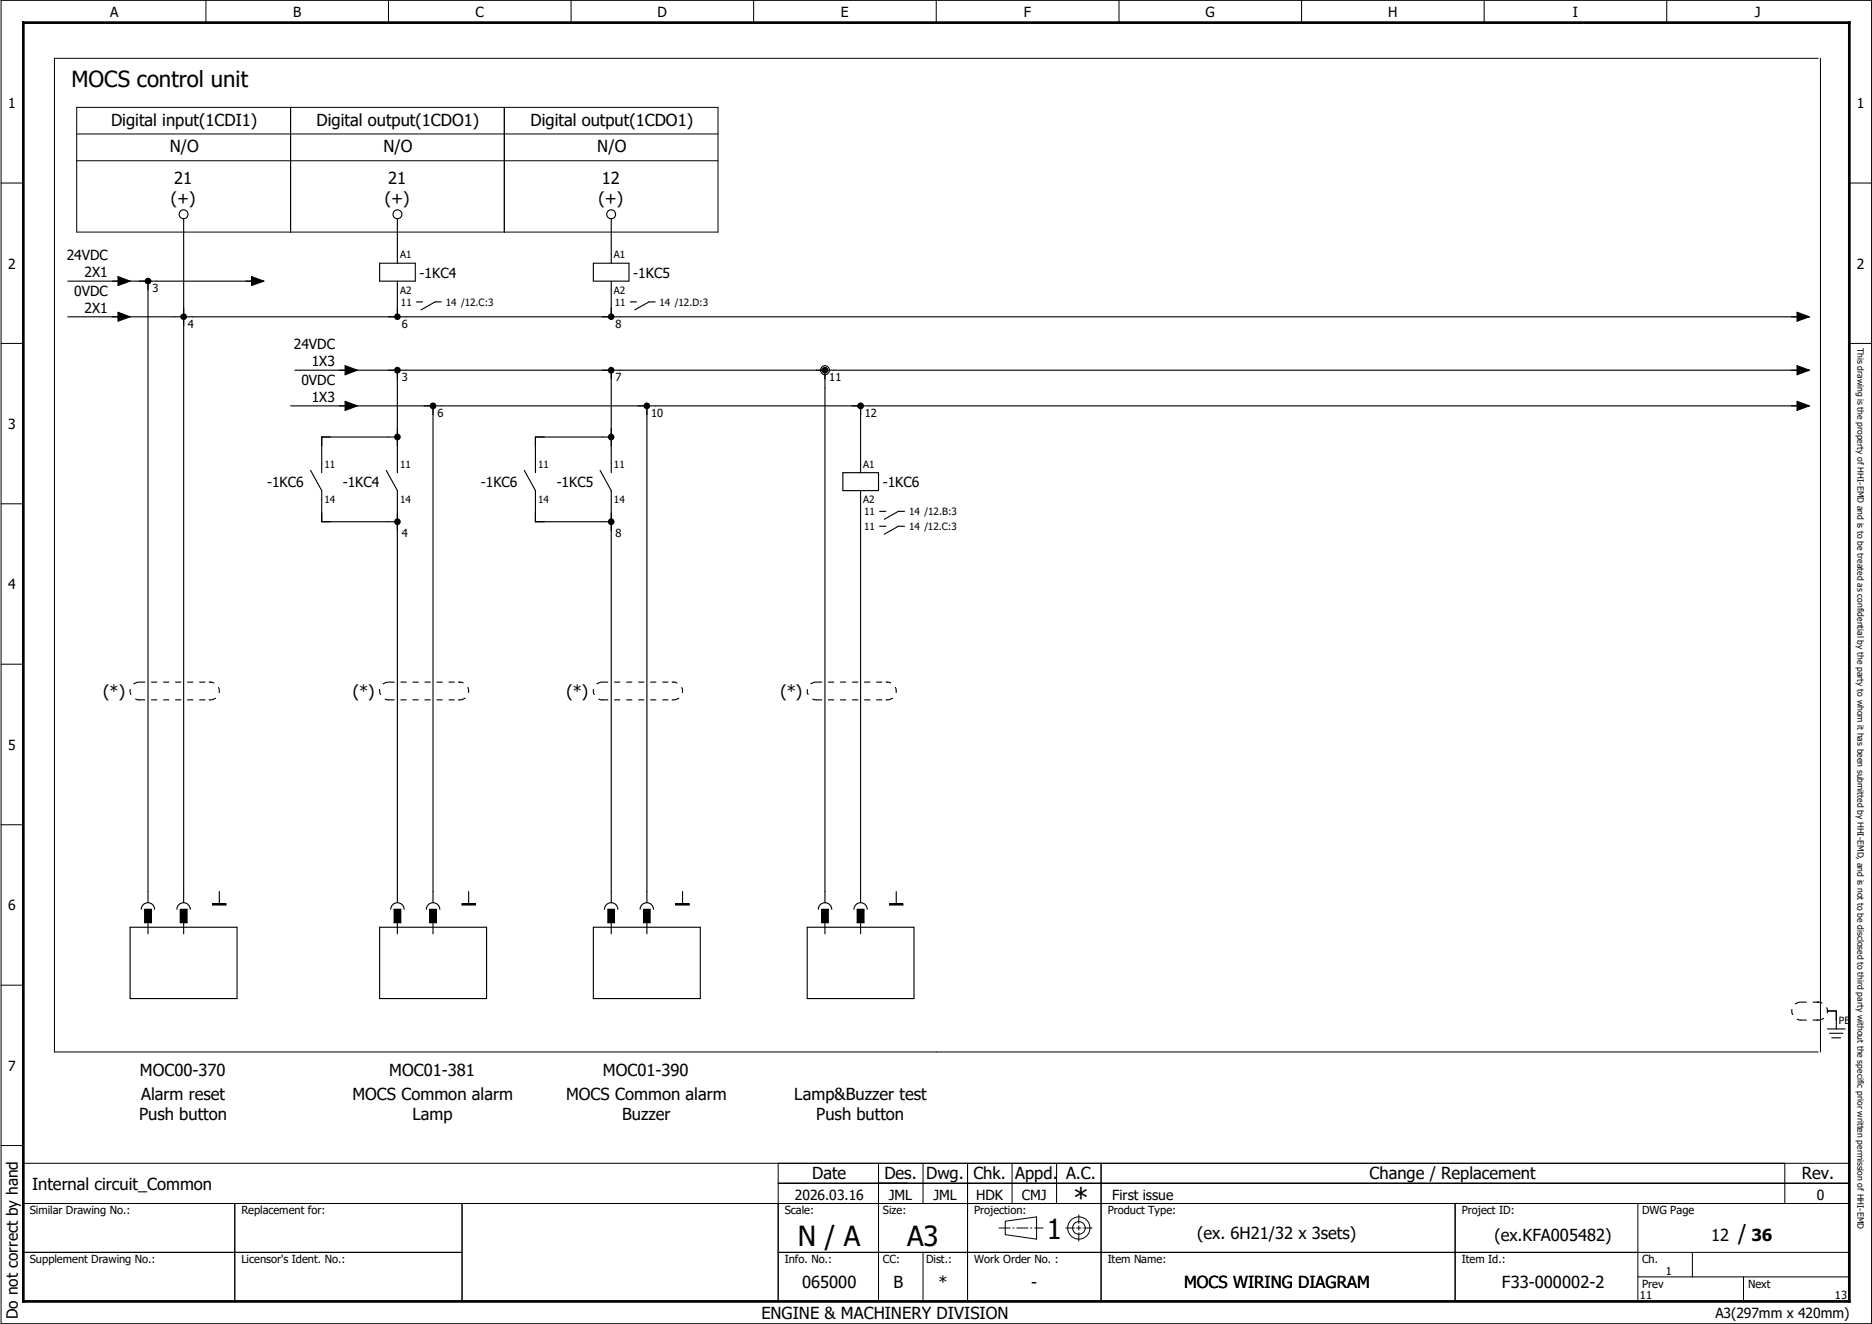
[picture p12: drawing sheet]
<svg xmlns="http://www.w3.org/2000/svg" width="420mm" height="297mm" viewBox="0 0 420 297" stroke-linecap="round" stroke-linejoin="round" font-family="sans-serif">
<defs><g id="words">
<g font-size="6.2">
<text x="240.9" y="270.9">*</text>
<text x="179.1" y="279.4">N / A</text>
<text x="203.6" y="279.4">A3</text>
<text x="234.9" y="278">1</text>
</g>
<g font-size="5">
<text x="16.1" y="19.6">MOCS control unit</text>
<text x="390.1" y="278.5">/</text>
</g>
<g font-size="3.7">
<text x="24.9" y="28.4">Digital input(1CDI1)</text>
<text x="71.1" y="28.4">Digital output(1CDO1)</text>
<text x="119.1" y="28.4">Digital output(1CDO1)</text>
<text x="38.1" y="34.2">N/O</text>
<text x="86.1" y="34.2">N/O</text>
<text x="134.1" y="34.2">N/O</text>
<text x="39.1" y="41.2">21</text>
<text x="87.1" y="41.2">21</text>
<text x="135.1" y="41.2">12</text>
<text x="38.3" y="45.8">(+)</text>
<text x="86.3" y="45.8">(+)</text>
<text x="134.3" y="45.8">(+)</text>
<text x="23.2" y="156.4">(*)</text>
<text x="79.2" y="156.4">(*)</text>
<text x="127.2" y="156.4">(*)</text>
<text x="175.2" y="156.4">(*)</text>
<text x="31.4" y="241.4">MOC00-370</text>
<text x="87.4" y="241.4">MOC01-381</text>
<text x="135.3" y="241.4">MOC01-390</text>
<text x="31.2" y="251.4">Push button</text>
<text x="31.7" y="246.9">Alarm reset</text>
<text x="79.1" y="246.9">MOCS Common alarm</text>
<text x="92.6" y="251.4">Lamp</text>
<text x="127.1" y="246.9">MOCS Common alarm</text>
<text x="139.6" y="251.4">Buzzer</text>
<text x="178.3" y="246.9">Lamp&amp;Buzzer test</text>
<text x="183.2" y="251.4">Push button</text>
<text x="7.2" y="267">Internal circuit_Common</text>
<text x="182.3" y="264.5">Date</text>
<text x="198.5" y="264.5">Des. Dwg. Chk. Appd. A.C.</text>
<text x="307.4" y="264.5">Change / Replacement</text>
<text x="404.4" y="264.5">Rev.</text>
<text x="268.7" y="278">(ex. 6H21/32 x 3sets)</text>
<text x="335.4" y="278.5">(ex.KFA005482)</text>
<text x="384" y="278.5">12</text>
<text x="393.1" y="278.5">36</text>
<text x="180" y="288.9">065000</text>
<text x="200.5" y="288.9">B</text>
<text x="210.6" y="288.9">*</text>
<text x="231.5" y="288.9">-</text>
<text x="265.8" y="288.9">MOCS WIRING DIAGRAM</text>
<text x="337.1" y="288.9">F33-000002-2</text>
<text x="170.9" y="296">ENGINE &amp; MACHINERY DIVISION</text>
</g>
<text font-size="3.5" x="4" y="296" transform="rotate(-90 4 296)">Do not correct by hand</text>
<g font-size="3.1">
<text x="24.8" y="3.8">A</text>
<text x="65.8" y="3.8">B</text>
<text x="106.8" y="3.8">C</text>
<text x="147.6" y="3.8">D</text>
<text x="188.8" y="3.8">E</text>
<text x="229.8" y="3.8">F</text>
<text x="270.5" y="3.8">G</text>
<text x="311.6" y="3.8">H</text>
<text x="353" y="3.8">I</text>
<text x="393.9" y="3.8">J</text>
<text x="1.9" y="24.3">1</text>
<text x="416.7" y="24.3">1</text>
<text x="15" y="58.4">24VDC</text>
<text x="1.9" y="60.3">2</text>
<text x="19" y="62.1">2X1</text>
<text x="94.2" y="62.3">-1KC4</text>
<text x="142.1" y="62.3">-1KC5</text>
<text x="416.7" y="60.3">2</text>
<text x="16.7" y="66.4">0VDC</text>
<text x="19" y="70.1">2X1</text>
<text x="65.9" y="78.4">24VDC</text>
<text x="70" y="82.1">1X3</text>
<text x="67.6" y="86.4">0VDC</text>
<text x="70" y="90.1">1X3</text>
<text x="1.9" y="96.3">3</text>
<text x="60" y="109.3">-1KC6</text>
<text x="77" y="109.3">-1KC4</text>
<text x="107.9" y="109.3">-1KC6</text>
<text x="125" y="109.3">-1KC5</text>
<text x="198.2" y="109.3">-1KC6</text>
<text x="1.9" y="132.2">4</text>
<text x="1.9" y="168.2">5</text>
<text x="1.9" y="204.2">6</text>
<text x="1.9" y="240.2">7</text>
<text x="178.4" y="269.2">2026.03.16</text>
<text x="199.5" y="269.2">JML</text>
<text x="209.5" y="269.2">JML</text>
<text x="219.1" y="269.2">HDK</text>
<text x="229.4" y="269.2">CMJ</text>
<text x="249.6" y="269.2">First issue</text>
<text x="407.7" y="269.2">0</text>
<text x="385" y="295.7">A3(297mm x 420mm)</text>
</g>
<g font-size="2.5">
<text x="34.2" y="65.5">3</text>
<text x="42.2" y="73.5">4</text>
<text x="90.2" y="73.5">6</text>
<text x="138.2" y="73.5">8</text>
<text x="90.2" y="85.5">3</text>
<text x="138.2" y="85.5">7</text>
<text x="186.1" y="85.5">11</text>
<text x="98.2" y="93.5">6</text>
<text x="146.2" y="93.5">10</text>
<text x="194.1" y="93.5">12</text>
<text x="90.2" y="120.5">4</text>
<text x="138.2" y="120.5">8</text>
<text x="6.7" y="272.5">Similar Drawing No.:</text>
<text x="54.2" y="272.5">Replacement for:</text>
<text x="176.1" y="272.5">Scale:</text>
<text x="198.2" y="272.5">Size:</text>
<text x="218.6" y="272.5">Projection:</text>
<text x="248.6" y="272.5">Product Type:</text>
<text x="328.1" y="272.5">Project ID:</text>
<text x="368.6" y="272.5">DWG Page</text>
<text x="6.7" y="283.5">Supplement Drawing No.:</text>
<text x="54.2" y="283.5">Licensor's Ident. No.:</text>
<text x="176.1" y="283.5">Info. No.:</text>
<text x="198.2" y="283.5">CC:</text>
<text x="207.9" y="283.5">Dist.:</text>
<text x="218.6" y="283.5">Work Order No. :</text>
<text x="248.6" y="283.5">Item Name:</text>
<text x="328.1" y="283.5">Item Id.:</text>
<text x="368.6" y="283.5">Ch.</text>
<text x="373.9" y="286">1</text>
<text x="368.1" y="291.5">11</text>
<text x="368.6" y="289">Prev</text>
<text x="392.3" y="289">Next</text>
<text x="411.9" y="291.5">13</text>
</g>
<g font-size="2.2">
<text x="89.8" y="58">A1</text>
<text x="137.8" y="58">A1</text>
<text x="89.8" y="65.9">A2</text>
<text x="137.8" y="65.9">A2</text>
<text x="90" y="68.6">11</text>
<text x="100.1" y="68.6">14 /12.C:3</text>
<text x="138" y="68.6">11</text>
<text x="148" y="68.6">14 /12.D:3</text>
<text x="72.8" y="104.9">11</text>
<text x="89.8" y="104.9">11</text>
<text x="120.8" y="104.9">11</text>
<text x="137.8" y="104.9">11</text>
<text x="193.7" y="104.9">A1</text>
<text x="72.8" y="112.9">14</text>
<text x="89.8" y="112.9">14</text>
<text x="120.8" y="112.9">14</text>
<text x="137.8" y="112.9">14</text>
<text x="193.7" y="112.9">A2</text>
<text x="194" y="115.6">11</text>
<text x="194" y="118.9">11</text>
<text x="204" y="115.6">14 /12.B:3</text>
<text x="204" y="118.9">14 /12.C:3</text>
<text x="412.7" y="229.7">PE</text>
</g>
<text font-size="1.9" x="416.9" y="78" transform="rotate(90 416.9 78)">This drawing is the property of HHI-EMD and is to be treated as confidential by the party to whom it has been submitted by HHI-EMD, and is not to be disclosed to third party without the specific prior written permission of HHI-EMD</text>
</g></defs>
<path d="M297.3 0l-297.1 297.1M.2 226.9l99.2 70.1M.1 286.9l10.2 10.2" fill="none" stroke="#fff" stroke-width=".22"/>
<g fill="none" stroke="#000" stroke-width=".22">
<path d="M.2 .1h419.9v296.9h-419.9zM46.2 .1v5M87.2 .1v5M128.2 .1v5M169.2 .1v5M210.1 .1v5M251.2 .1v5M292.1 .1v5M333.1 .1v5M374.1 .1v5M408.1 13.1h-395.9v222.9h395.9M408.6 13.1v222.9"/>
<path d="M17.2 30.1h144M17.2 36.1h144M17.2 24.1h144v28h-144zM65.2 24.1v28M113.2 24.1v28M.2 41.1h5M415.1 41.1h5M.2 77h5M415.1 77h5M.2 113h5M.2 149h5M.2 185h5"/>
<path d="M.2 221h5M.2 257h5M5.2 261h409.9M52.7 270v22M103.7 270v22M174.7 261v31M174.7 265.5h240.4M197.2 261v31M207.2 261v9M217.2 261v31M225.6 274l7.1-1v5l-7.1-1zM227.1 261v9"/>
<path d="M237.1 261v9M241.6 275.5h1M242.1 275v1M247.1 261v31M326.6 270v22M367.6 270v22h-362.4v-22h409.9M400.6 261v9M5.2 281h98.5M174.7 281h240.4M207.2 281v11M367.6 286.5h47.5M379.8 281v5.5"/>
<path d="M391.3 286.5v5.5"/>
<circle cx="242.1" cy="275.5" r="2.49"/>
<circle cx="242.2" cy="275.5" r="1.42"/>
</g>
<path d="M5.2 5.1h409.9v286.9h-409.9z" fill="none" stroke="#000" stroke-width=".6"/>
<path d="M224.1 275.5h10M239.1 275.5h2.1M242.1 276.5v2M242.1 272.5v2M243.2 275.5h1.9" fill="none" stroke="#000" stroke-width=".22" stroke-dasharray="2.6 .5 .4 .5" stroke-linecap="butt"/>
<g fill="#000">
<path d="M26.5 62.1l2.7 1-2.7 1zM26.5 70.1l2.7 1-2.7 1zM56.5 62.1l2.7 1-2.7 1zM403.3 70.1l2.8 1-2.8 1zM77.5 90l2.7 1.1-2.7 1zM77.5 82l2.7 1.1-2.7 1zM403.3 82l2.8 1.1-2.8 1zM403.3 90l2.8 1.1-2.8 1zM31.1 156.9h.2v.2h-.2zM46.9 156.9h.4v.2h-.4zM46.9 152.9h.3l.1 .2-.4 .1zM47.1 153l.2-.1v.3z"/>
<path d="M87.2 156.9l.1 .2h-.1zM102.8 156.9h.5v.2h-.5zM102.8 152.9l.5 .1-.5 .2zM103.1 153l.1-.1v.3zM135.1 156.9h.2v.2h-.2zM150.8 156.9h.4v.2h-.4zM150.8 152.9l.5 .1-.5 .2zM151.1 153l.1-.1v.3zM183.1 156.9l.1 .2h-.1zM198.8 156.9h.5v.2h-.5zM198.8 152.9l.5 .1-.5 .2zM199.1 153l.1-.1v.3z"/>
<path d="M404.1 228.7l.2 .2-.2 .1zM407.7 228.7l.6 .2-.6 .1zM407.7 224.7l.6 .1-.6 .2zM408 224.7h.2v.3zM234 275.4l.2 .1h-.2zM241 275.4l.2 .1h-.2zM242.1 278.3v.3zM242.1 274.3v.2zM245 275.4l.2 .1h-.2z"/>
</g>
<g fill="none" stroke="#000" stroke-width=".25">
<path d="M41.2 49.1v153.4M85.2 59.1h8v4h-8zM89.2 49.1v10M133.2 59.1h8v4h-8zM137.2 49.1v10M15.2 63.1h44M15.2 71.1h390.9M26.5 62.1l2.7 1-2.7 1zM26.5 70.1l2.7 1-2.7 1zM33.2 63.1v139.4M56.5 62.1l2.7 1-2.7 1zM89.2 63.1v8"/>
<path d="M93.5 67.7h1.4M99 67.7h-1.3l-3.2 1.8M137.2 63.1v8M141.5 67.7h1.4M147.1 67.7h-1.4l-3.2 1.8M403.3 70.1l2.8 1-2.8 1zM65.2 91.1h340.9M66.2 83.1h339.9M77.5 90l2.7 1.1-2.7 1zM77.5 82l2.7 1.1-2.7 1zM89.2 83.1v22.9M89.2 98h-17v8"/>
<path d="M97.2 91.1v111.4M137.2 83.1v22.9M137.2 98h-17v8M145.2 91.1v111.4M185.2 83.1v119.4M193.2 91.1v14.9M403.3 82l2.8 1.1-2.8 1zM403.3 90l2.8 1.1-2.8 1zM69.7 105.5l2.5 4.6v7h17M86.7 105.5l2.5 4.6v92.4M117.7 105.5l2.5 4.6v7h17M134.7 105.5l2.5 4.6v92.4"/>
<path d="M189.2 106h8v4.1h-8zM193.2 110.1v92.4M197.4 114.7h1.4M197.4 118.1h1.4M203 114.7h-1.4l-3.1 1.8M203 118.1h-1.4l-3.1 1.7M29.2 208h24v16h-24zM31.7 204a1.5 1.5 0 0 1 1.5-1.5 1.5 1.5 0 0 1 1.5 1.5M32.5 204h1.5v3h-1.5zM33.2 207v2.5M39.7 204a1.5 1.5 0 0 1 1.5-1.5 1.5 1.5 0 0 1 1.5 1.5M40.5 204h1.5v3h-1.5z"/>
<path d="M41.2 207v2.5M47.7 202.8h3v.2h-3zM47.7 202.9h3M49.2 200v2.8M85.2 208h24v16h-24zM87.7 204a1.5 1.5 0 0 1 1.5-1.5 1.5 1.5 0 0 1 1.5 1.5M88.5 204h1.4v3h-1.4zM89.2 207v2.5M95.7 204a1.5 1.5 0 0 1 1.5-1.5 1.5 1.5 0 0 1 1.5 1.5M96.4 204h1.5v3h-1.5zM97.2 207v2.5M103.7 202.8h3v.2h-3z"/>
<path d="M103.7 202.9h3M105.2 200v2.8M133.2 208h24v16h-24zM135.7 204a1.5 1.5 0 0 1 1.5-1.5 1.5 1.5 0 0 1 1.5 1.5M136.4 204h1.5v3h-1.5zM137.2 207v2.5M143.7 204a1.5 1.5 0 0 1 1.5-1.5 1.5 1.5 0 0 1 1.5 1.5M144.4 204h1.5v3h-1.5zM145.2 207v2.5M151.7 202.8h3v.2h-3zM151.7 202.9h3M153.2 200v2.8"/>
<path d="M181.2 208h23.9v16h-23.9zM183.7 204a1.5 1.5 0 0 1 1.5-1.5 1.5 1.5 0 0 1 1.5 1.5M184.4 204h1.5v3h-1.5zM185.2 207v2.5M191.7 204a1.48 1.48 0 0 1 1.5-1.5 1.48 1.48 0 0 1 1.4 1.5M192.4 204h1.5v3h-1.5zM193.2 207v2.5M199.7 202.8h2.9v.2h-2.9zM199.7 202.9h2.9M201.2 200v2.8M410.2 226.8h1.9v4M410.2 230.8h3.9"/>
<path d="M410.6 231.8h3M411.1 232.8h2"/>
<circle cx="41.2" cy="48.1" r=".99"/>
<circle cx="89.2" cy="48.1" r="1"/>
<circle cx="137.2" cy="48.1" r=".99"/>
<circle cx="185.2" cy="83.1" r="1.01"/>
</g>
<g fill="#000">
<path d="M32.7 62.5a.76 .76 0 0 1 .8-.1 .76 .76 0 0 1 .5 .7h-.8h.8a.75 .75 0 0 1-1.1 .7 .75 .75 0 0 1-.2-1.3z" fill-rule="evenodd"/>
<path d="M40.7 70.5a.76 .76 0 0 1 .8-.1 .76 .76 0 0 1 .5 .7h-.8h.8a.75 .75 0 0 1-1.1 .6 .75 .75 0 0 1-.2-1.2z" fill-rule="evenodd"/>
<path d="M88.7 70.5a.75 .75 0 0 1 .8-.1 .75 .75 0 0 1 .4 .7h-.7h.7a.75 .75 0 0 1-1 .6 .75 .75 0 0 1-.2-1.2z" fill-rule="evenodd"/>
<path d="M136.7 70.5a.73 .73 0 0 1 .8-.1 .73 .73 0 0 1 .4 .7h-.7h.7a.74 .74 0 0 1-1 .6 .74 .74 0 0 1-.2-1.2z" fill-rule="evenodd"/>
<path d="M88.7 82.5a.75 .75 0 0 1 .8-.1 .75 .75 0 0 1 .4 .7h-.7h.7a.76 .76 0 0 1-1 .7 .76 .76 0 0 1-.2-1.3z" fill-rule="evenodd"/>
<path d="M88.7 97.5a.75 .75 0 0 1 .8-.2 .75 .75 0 0 1 .4 .7h-.7h.7a.76 .76 0 0 1-1 .7 .76 .76 0 0 1-.2-1.2z" fill-rule="evenodd"/>
<path d="M96.6 90.5a.76 .76 0 0 1 .9-.1 .76 .76 0 0 1 .4 .7h-.7h.7a.76 .76 0 0 1-1 .7 .76 .76 0 0 1-.3-1.3z" fill-rule="evenodd"/>
<path d="M136.7 82.5a.73 .73 0 0 1 .8-.1 .73 .73 0 0 1 .4 .7h-.7h.7a.75 .75 0 0 1-1 .7 .75 .75 0 0 1-.2-1.3z" fill-rule="evenodd"/>
<path d="M136.7 97.5a.73 .73 0 0 1 .8-.2 .73 .73 0 0 1 .4 .7h-.7h.7a.75 .75 0 0 1-1 .7 .75 .75 0 0 1-.2-1.2z" fill-rule="evenodd"/>
<path d="M144.7 90.5a.73 .73 0 0 1 .8-.1 .73 .73 0 0 1 .4 .7h-.7h.7a.75 .75 0 0 1-1 .7 .75 .75 0 0 1-.2-1.3z" fill-rule="evenodd"/>
<path d="M184.6 82.5a.76 .76 0 0 1 .8-.1 .76 .76 0 0 1 .5 .7h-.7h.7a.76 .76 0 0 1-1 .7 .76 .76 0 0 1-.3-1.3z" fill-rule="evenodd"/>
<path d="M192.6 90.5a.76 .76 0 0 1 .8-.1 .76 .76 0 0 1 .5 .7h-.7h.7a.76 .76 0 0 1-1 .7 .76 .76 0 0 1-.3-1.3z" fill-rule="evenodd"/>
<path d="M88.7 116.5a.75 .75 0 0 1 .8-.1 .75 .75 0 0 1 .4 .7h-.7h.7a.76 .76 0 0 1-1 .7 .76 .76 0 0 1-.2-1.3z" fill-rule="evenodd"/>
<path d="M136.7 116.5a.73 .73 0 0 1 .8-.2 .73 .73 0 0 1 .4 .8h-.7h.7a.75 .75 0 0 1-1 .6 .75 .75 0 0 1-.2-1.2z" fill-rule="evenodd"/>
<path d="M32.5 204h1.5v3h-1.5z" fill-rule="evenodd"/>
<path d="M40.5 204h1.5v3h-1.5z" fill-rule="evenodd"/>
<path d="M88.5 204h1.4v3h-1.4z" fill-rule="evenodd"/>
<path d="M96.4 204h1.5v3h-1.5z" fill-rule="evenodd"/>
<path d="M136.4 204h1.5v3h-1.5z" fill-rule="evenodd"/>
<path d="M144.4 204h1.5v3h-1.5z" fill-rule="evenodd"/>
<path d="M184.4 204h1.5v3h-1.5z" fill-rule="evenodd"/>
<path d="M192.4 204h1.5v3h-1.5z" fill-rule="evenodd"/>
</g>
<g fill="none" stroke="#000" stroke-width=".25" stroke-dasharray="1.3 1.3" stroke-linecap="butt">
<path d="M31.2 157h16M31.2 153h16M31.2 153a1.99 1.99 0 0 0-2 2 1.99 1.99 0 0 0 2 2M47.2 157a1.99 1.99 0 0 0 2-2 1.99 1.99 0 0 0-2-2M87.2 157h16M87.2 153h16M87.2 153a1.99 1.99 0 0 0-2 2 1.99 1.99 0 0 0 2 2M103.2 157a1.99 1.99 0 0 0 2-2 1.99 1.99 0 0 0-2-2M135.2 157h16M135.2 153h16M135.2 153a1.99 1.99 0 0 0-2 2 1.99 1.99 0 0 0 2 2M151.2 157a1.99 1.99 0 0 0 2-2 1.99 1.99 0 0 0-2-2"/>
<path d="M183.2 157h16M183.2 153h16M183.2 153a1.99 1.99 0 0 0-2 2 1.99 1.99 0 0 0 2 2M199.2 157a1.99 1.99 0 0 0 2-2 1.99 1.99 0 0 0-2-2M404.1 228.9h4M404.1 224.8h4M404.1 224.8a2.01 2.01 0 0 0-1.9 2 2.01 2.01 0 0 0 1.9 2.1M408.1 228.9a2.01 2.01 0 0 0 2.1-2.1 2.01 2.01 0 0 0-2.1-2"/>
</g>
<use href="#words"/>
</svg>
